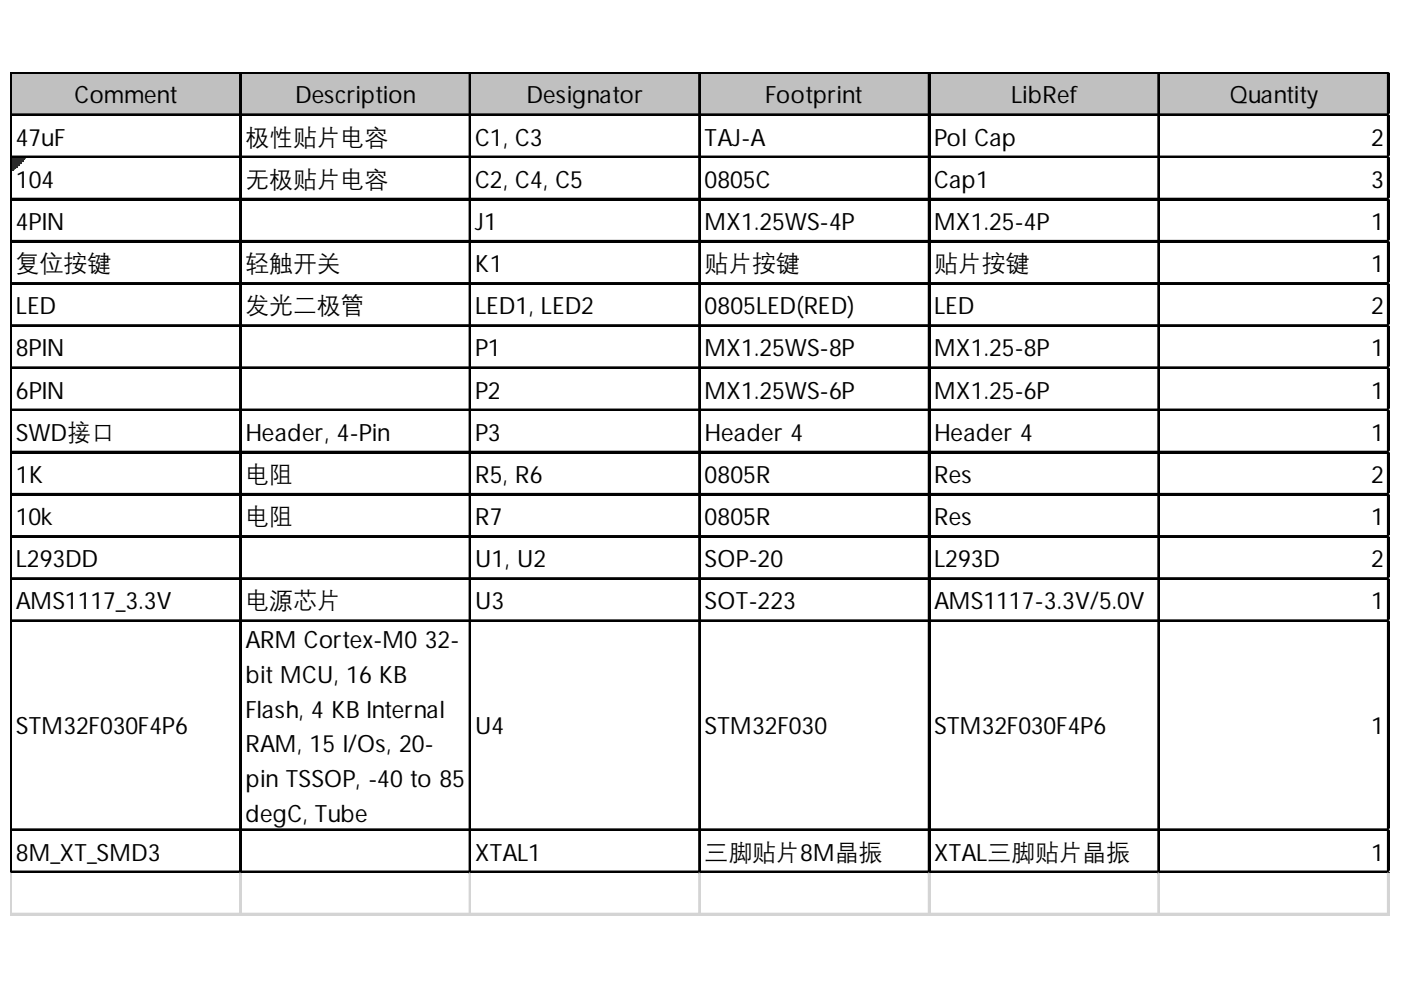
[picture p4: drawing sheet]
<svg xmlns="http://www.w3.org/2000/svg" width="297mm" height="210mm" viewBox="0 0 297 210" stroke-linecap="round" stroke-linejoin="round" font-family="sans-serif">
<defs><g id="words">
<g font-size="5.1">
<text x="15.8" y="21.9">Comment</text>
<text x="62.6" y="21.9">Description</text>
<text x="111.6" y="21.9">Designator</text>
<text x="162.2" y="21.9">Footprint</text>
<text x="214.4" y="21.9">LibRef</text>
<text x="260.8" y="21.9">Quantity</text>
<text x="3.4" y="30.9">47uF</text>
<text x="52" y="30.7">极性贴片电容</text>
<text x="100.7" y="30.9">C1, C3</text>
<text x="149.4" y="30.9">TAJ-A</text>
<text x="198.1" y="30.9">Pol Cap</text>
<text x="290.7" y="30.9">2</text>
<text x="3.4" y="39.8">104</text>
<text x="52" y="39.6">无极贴片电容</text>
<text x="100.7" y="39.8">C2, C4, C5</text>
<text x="149.4" y="39.8">0805C</text>
<text x="198.1" y="39.8">Cap1</text>
<text x="290.7" y="39.8">3</text>
<text x="3.4" y="48.7">4PIN</text>
<text x="100.7" y="48.7">J1</text>
<text x="149.4" y="48.7">MX1.25WS-4P</text>
<text x="198.1" y="48.7">MX1.25-4P</text>
<text x="290.7" y="48.7">1</text>
<text x="3.4" y="57.5">复位按键</text>
<text x="52" y="57.5">轻触开关</text>
<text x="100.7" y="57.7">K1</text>
<text x="149.4" y="57.5">贴片按键</text>
<text x="198.1" y="57.5">贴片按键</text>
<text x="290.7" y="57.7">1</text>
<text x="3.4" y="66.6">LED</text>
<text x="52" y="66.4">发光二极管</text>
<text x="100.7" y="66.6">LED1, LED2</text>
<text x="149.4" y="66.6">0805LED(RED)</text>
<text x="198.1" y="66.6">LED</text>
<text x="290.7" y="66.6">2</text>
<text x="3.4" y="75.6">8PIN</text>
<text x="100.7" y="75.6">P1</text>
<text x="149.4" y="75.6">MX1.25WS-8P</text>
<text x="198.1" y="75.6">MX1.25-8P</text>
<text x="290.7" y="75.6">1</text>
<text x="3.4" y="84.5">6PIN</text>
<text x="100.7" y="84.5">P2</text>
<text x="149.4" y="84.5">MX1.25WS-6P</text>
<text x="198.1" y="84.5">MX1.25-6P</text>
<text x="290.7" y="84.5">1</text>
<text x="3.4" y="93.4">SWD接口</text>
<text x="52" y="93.4">Header, 4-Pin</text>
<text x="100.7" y="93.4">P3</text>
<text x="149.4" y="93.4">Header 4</text>
<text x="198.1" y="93.4">Header 4</text>
<text x="290.7" y="93.4">1</text>
<text x="3.4" y="102.4">1K</text>
<text x="52" y="102.2">电阻</text>
<text x="100.7" y="102.4">R5, R6</text>
<text x="149.4" y="102.4">0805R</text>
<text x="198.1" y="102.4">Res</text>
<text x="290.7" y="102.4">2</text>
<text x="3.4" y="111.3">10k</text>
<text x="52" y="111.1">电阻</text>
<text x="100.7" y="111.3">R7</text>
<text x="149.4" y="111.3">0805R</text>
<text x="198.1" y="111.3">Res</text>
<text x="290.7" y="111.3">1</text>
<text x="3.4" y="120.3">L293DD</text>
<text x="100.7" y="120.3">U1, U2</text>
<text x="149.4" y="120.3">SOP-20</text>
<text x="198.1" y="120.3">L293D</text>
<text x="290.7" y="120.3">2</text>
<text x="3.4" y="129.2">AMS1117_3.3V</text>
<text x="52" y="129">电源芯片</text>
<text x="100.7" y="129.2">U3</text>
<text x="149.4" y="129.2">SOT-223</text>
<text x="198.1" y="129.2">AMS1117-3.3V/5.0V</text>
<text x="290.7" y="129.2">1</text>
<text x="52" y="137.4">ARM Cortex-M0 32-</text>
<text x="52" y="144.7">bit MCU, 16 KB</text>
<text x="3.4" y="155.6">STM32F030F4P6</text>
<text x="52" y="152.1">Flash, 4 KB Internal</text>
<text x="100.7" y="155.6">U4</text>
<text x="149.4" y="155.6">STM32F030</text>
<text x="198.1" y="155.6">STM32F030F4P6</text>
<text x="290.7" y="155.6">1</text>
<text x="52" y="159.5">RAM, 15 I/Os, 20-</text>
<text x="52" y="166.9">pin TSSOP, -40 to 85</text>
<text x="52" y="174.3">degC, Tube</text>
<text x="3.4" y="182.4">8M_XT_SMD3</text>
<text x="100.7" y="182.4">XTAL1</text>
<text x="149.4" y="182.3">三脚贴片8M晶振</text>
<text x="198.1" y="182.4">XTAL三脚贴片晶振</text>
<text x="290.7" y="182.4">1</text>
</g>
</g></defs>
<path d="M2.5 15.6h292.1v9h-292.1z" fill="#c0c0c0"/>
<path d="M2.6 33.6h2.7M2.6 33.8h2.7M2.6 34h2.3M2.6 34.1h2.3M2.6 34.3h1.9" fill="none" stroke="#008000" stroke-width=".39"/>
<path d="M2.6 34.3h1.9v.4h-1.9z" fill="#008000"/>
<path d="M2.6 34.7h1.5" fill="none" stroke="#008000" stroke-width=".39"/>
<path d="M2.6 34.7h1.5v.4h-1.5z" fill="#008000"/>
<path d="M2.6 35.1h1.2" fill="none" stroke="#008000" stroke-width=".39"/>
<path d="M2.6 35.1h1.2v.4h-1.2z" fill="#008000"/>
<path d="M2.6 35.5h.8" fill="none" stroke="#008000" stroke-width=".39"/>
<path d="M2.6 35.5h.8v.4h-.8z" fill="#008000"/>
<path d="M2.6 35.9h.4" fill="none" stroke="#008000" stroke-width=".39"/>
<path d="M2.6 35.9h.4v.4h-.4z" fill="#008000"/>
<g fill="none" stroke="#000" stroke-width=".39">
<path d="M2.2 15.3v169.9M2.4 15.3v169.9M2.6 15.3h292M2.6 15.5h292M50.9 15.7v169.5M51.1 15.7v169.5M99.5 15.7v169.5M99.7 15.7v169.5M148.2 15.7v169.5M148.4 15.7v169.5M196.9 15.7v169.5M197.1 15.7v169.5"/>
<path d="M245.6 15.7v169.5M245.8 15.7v169.5M294.2 15.7v169.5M294.4 15.7v169.5M2.6 24.2h292M2.6 24.4h292M2.6 33.2h292M2.6 33.4h292M2.6 42.1h292M2.6 42.3h292M2.6 51.1h292M2.6 51.2h292"/>
<path d="M2.6 60h292M2.6 60.2h292M2.6 68.9h292M2.6 69.1h292M2.6 77.9h292M2.6 78.1h292M2.6 86.8h292M2.6 87h292M2.6 95.8h292M2.6 95.9h292M2.6 104.7h292M2.6 104.9h292"/>
<path d="M2.6 113.6h292M2.6 113.8h292M2.6 122.6h292M2.6 122.8h292M2.6 131.5h292M2.6 131.7h292M2.6 175.8h292M2.6 176h292M2.6 184.8h292M2.6 185h292"/>
</g>
<g fill="none" stroke="#d4d4d4" stroke-width=".39">
<path d="M294.6 15.3h.1M2.2 185.2v8.9M2.4 185.2v8.9M50.9 185.2v8.9M51.1 185.2v8.9M99.5 185.2v8.9M99.7 185.2v8.9M148.2 185.2v8.9M148.4 185.2v8.9M196.9 185.2v8.9M197.1 185.2v8.9M245.6 185.2v8.9"/>
<path d="M245.8 185.2v8.9M294.2 185.2v8.9M294.4 185.2v8.9"/>
</g>
<path d="M294.6 15.3l.1 .4z" fill="#d4d4d4"/>
<path d="M294.6 24.2h.1" fill="none" stroke="#d4d4d4" stroke-width=".39"/>
<path d="M294.6 24.2l.1 .4z" fill="#d4d4d4"/>
<path d="M294.6 33.2h.1" fill="none" stroke="#d4d4d4" stroke-width=".39"/>
<path d="M294.6 33.2l.1 .4z" fill="#d4d4d4"/>
<path d="M294.6 42.1h.1" fill="none" stroke="#d4d4d4" stroke-width=".39"/>
<path d="M294.6 42.1l.1 .4z" fill="#d4d4d4"/>
<path d="M294.6 51.1h.1" fill="none" stroke="#d4d4d4" stroke-width=".39"/>
<path d="M294.6 51.1l.1 .3z" fill="#d4d4d4"/>
<path d="M294.6 60h.1" fill="none" stroke="#d4d4d4" stroke-width=".39"/>
<path d="M294.6 60l.1 .4z" fill="#d4d4d4"/>
<path d="M294.6 68.9h.1" fill="none" stroke="#d4d4d4" stroke-width=".39"/>
<path d="M294.6 68.9l.1 .4z" fill="#d4d4d4"/>
<path d="M294.6 77.9h.1" fill="none" stroke="#d4d4d4" stroke-width=".39"/>
<path d="M294.6 77.9l.1 .4z" fill="#d4d4d4"/>
<path d="M294.6 86.8h.1" fill="none" stroke="#d4d4d4" stroke-width=".39"/>
<path d="M294.6 86.8l.1 .4z" fill="#d4d4d4"/>
<path d="M294.6 95.8h.1" fill="none" stroke="#d4d4d4" stroke-width=".39"/>
<path d="M294.6 95.8l.1 .3z" fill="#d4d4d4"/>
<path d="M294.6 104.7h.1" fill="none" stroke="#d4d4d4" stroke-width=".39"/>
<path d="M294.6 104.7l.1 .4z" fill="#d4d4d4"/>
<path d="M294.6 113.6h.1" fill="none" stroke="#d4d4d4" stroke-width=".39"/>
<path d="M294.6 113.6l.1 .4z" fill="#d4d4d4"/>
<path d="M294.6 122.6h.1" fill="none" stroke="#d4d4d4" stroke-width=".39"/>
<path d="M294.6 122.6l.1 .4z" fill="#d4d4d4"/>
<path d="M294.6 131.5h.1" fill="none" stroke="#d4d4d4" stroke-width=".39"/>
<path d="M294.6 131.5l.1 .4z" fill="#d4d4d4"/>
<path d="M294.6 175.8h.1" fill="none" stroke="#d4d4d4" stroke-width=".39"/>
<path d="M294.6 175.8l.1 .4z" fill="#d4d4d4"/>
<path d="M294.6 184.8h.1" fill="none" stroke="#d4d4d4" stroke-width=".39"/>
<path d="M294.6 184.8l.1 .4z" fill="#d4d4d4"/>
<path d="M2.2 193.7h292.5M2.2 193.9h292.5" fill="none" stroke="#d4d4d4" stroke-width=".39"/>
<use href="#words"/>
</svg>
